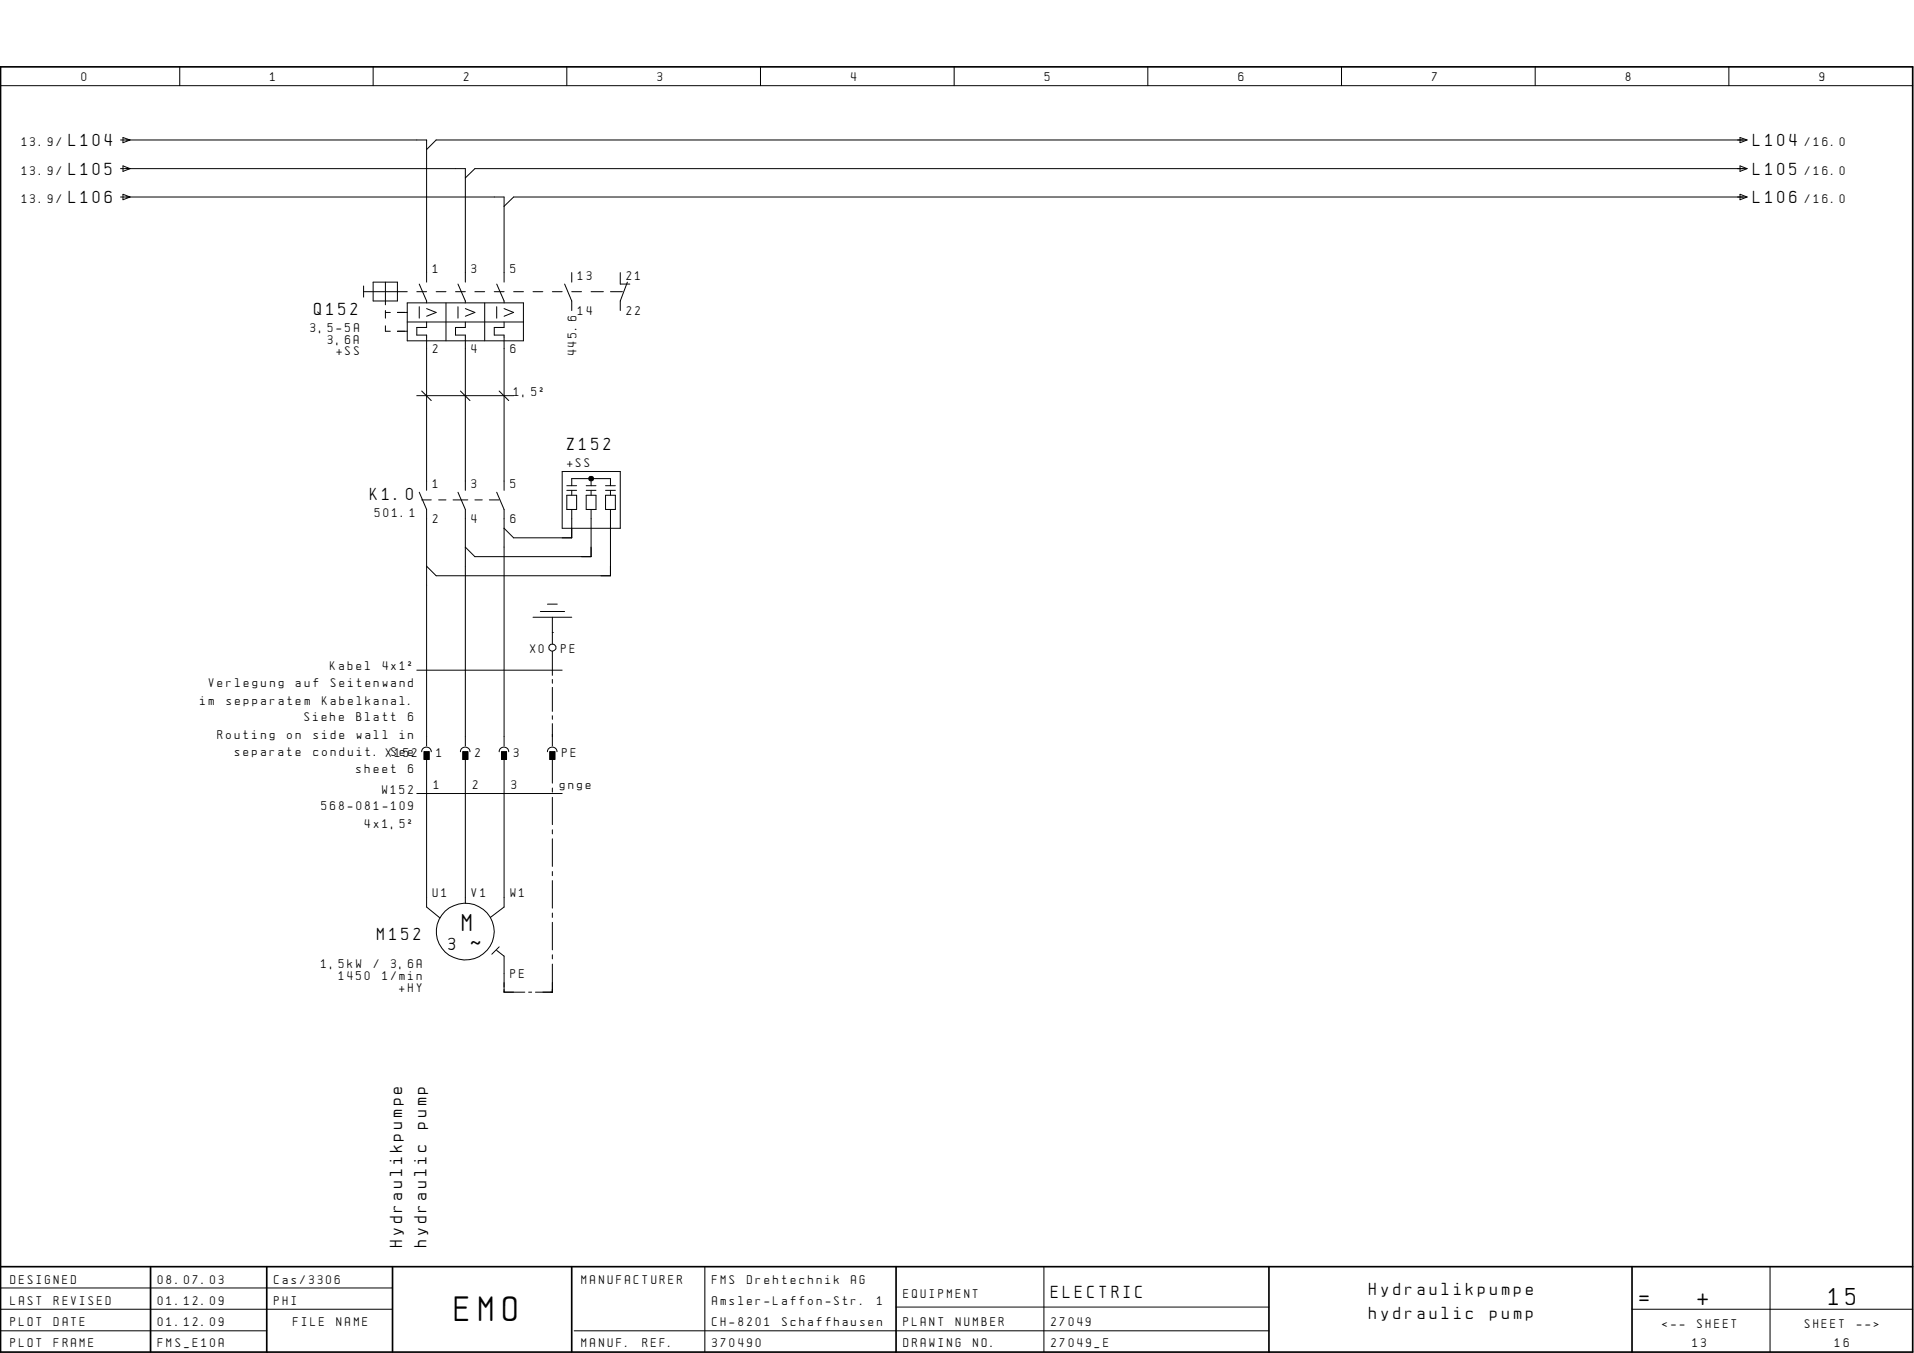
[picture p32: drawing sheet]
<svg xmlns="http://www.w3.org/2000/svg" width="297mm" height="210mm" viewBox="0 0 297 210" stroke-linecap="round" stroke-linejoin="round" font-family="sans-serif">
<defs><g id="words">
<text font-size="4.4" x="70.6" y="205">EMO</text>
<g font-size="3">
<text x="71.7" y="144.4">M</text>
<text x="73.1" y="148.7">~</text>
<text x="254.4" y="202.4">=</text>
<text x="263.4" y="202.4">+</text>
<text x="283.8" y="202.4">15</text>
</g>
<g font-size="2.2">
<text x="10.7" y="22.7">L104</text>
<text x="272.1" y="22.7">L104</text>
<text x="10.7" y="27.1">L105</text>
<text x="272.1" y="27.1">L105</text>
<text x="10.7" y="31.5">L106</text>
<text x="272.1" y="31.5">L106</text>
<text x="48.8" y="48.9">Q152</text>
<text x="88" y="69.8">Z152</text>
<text x="57.4" y="77.6">K1.0</text>
<text x="58.5" y="145.8">M152</text>
<text x="69.6" y="147.4">3</text>
<text x="66.2" y="175.1" transform="rotate(-90 66.2 175.1)">pump</text>
<text x="62.4" y="193.5" transform="rotate(-90 62.4 193.5)">Hydraulikpumpe</text>
<text x="66.2" y="193.5" transform="rotate(-90 66.2 193.5)">hydraulic</text>
<text x="163.1" y="201.3">ELECTRIC</text>
<text x="212.5" y="201">Hydraulikpumpe</text>
<text x="212.5" y="204.6">hydraulic</text>
<text x="231.3" y="204.6">pump</text>
</g>
<g font-size="1.6">
<text x="12.7" y="12.6">0</text>
<text x="41.9" y="12.6">1</text>
<text x="72" y="12.6">2</text>
<text x="102.1" y="12.6">3</text>
<text x="132.1" y="12.6">4</text>
<text x="162.1" y="12.6">5</text>
<text x="192.2" y="12.6">6</text>
<text x="222.2" y="12.6">7</text>
<text x="252.3" y="12.6">8</text>
<text x="282.4" y="12.6">9</text>
<text x="3.4" y="22.7">13.9/</text>
<text x="280.1" y="22.7">/16.0</text>
<text x="3.4" y="27.1">13.9/</text>
<text x="280.1" y="27.1">/16.0</text>
<text x="3.4" y="31.5">13.9/</text>
<text x="280.1" y="31.5">/16.0</text>
<text x="67.2" y="42.3">1</text>
<text x="73.2" y="42.3">3</text>
<text x="79.2" y="42.3">5</text>
<text x="89.7" y="43.4">13</text>
<text x="97.2" y="43.4">21</text>
<text x="48.2" y="51.5">3,5-5A</text>
<text x="50.9" y="53.3">3,6A</text>
<text x="89.7" y="48.9">14</text>
<text x="97.2" y="48.9">22</text>
<text x="52.2" y="55.1">+SS</text>
<text x="67.2" y="54.7">2</text>
<text x="73.2" y="54.7">4</text>
<text x="79.2" y="54.7">6</text>
<text x="89.4" y="55.1" transform="rotate(-90 89.4 55.1)">445.6</text>
<text x="79.8" y="61.4">1,5ý</text>
<text x="67.2" y="75.7">1</text>
<text x="73.2" y="75.7">3</text>
<text x="79.2" y="75.7">5</text>
<text x="88" y="72.4">+SS</text>
<text x="58.2" y="80.1">501.1</text>
<text x="67.2" y="81.2">2</text>
<text x="73.2" y="81.2">4</text>
<text x="79.2" y="81.2">6</text>
<text x="82.3" y="101.3">X0</text>
<text x="87.1" y="101.3">PE</text>
<text x="32.4" y="106.6">Verlegung</text>
<text x="45.9" y="106.6">auf</text>
<text x="51.3" y="104">Kabel</text>
<text x="51.3" y="106.6">Seitenwand</text>
<text x="59.4" y="104">4x1ý</text>
<text x="31.1" y="109.3">im</text>
<text x="35.1" y="109.3">sepparatem</text>
<text x="47.2" y="111.9">Siehe</text>
<text x="50" y="109.3">Kabelkanal.</text>
<text x="55.3" y="111.9">Blatt</text>
<text x="63.4" y="111.9">6</text>
<text x="33.7" y="114.6">Routing</text>
<text x="36.4" y="117.2">separate</text>
<text x="44.6" y="114.6">on</text>
<text x="48.6" y="114.6">side</text>
<text x="48.6" y="117.2">conduit. X152</text>
<text x="55.3" y="119.9">sheet</text>
<text x="55.4" y="114.6">wall</text>
<text x="60.7" y="117.2">See</text>
<text x="62.1" y="114.6">in</text>
<text x="63.4" y="119.9">6</text>
<text x="67.7" y="117.4">1</text>
<text x="73.7" y="117.4">2</text>
<text x="79.8" y="117.4">3</text>
<text x="87.2" y="117.4">PE</text>
<text x="49.9" y="125.7">568-081-109</text>
<text x="59.3" y="123.1">W152</text>
<text x="67.3" y="122.4">1</text>
<text x="73.4" y="122.4">2</text>
<text x="79.4" y="122.4">3</text>
<text x="86.9" y="122.4">gnge</text>
<text x="56.6" y="128.4">4x1,5ý</text>
<text x="67.2" y="139.2">U1</text>
<text x="73.2" y="139.2">V1</text>
<text x="79.2" y="139.2">W1</text>
<text x="49.9" y="150.2">1,5kW</text>
<text x="52.6" y="152.1">1450</text>
<text x="58" y="150.2">/</text>
<text x="59.3" y="152.1">1/min</text>
<text x="60.7" y="150.2">3,6A</text>
<text x="62" y="153.9">+HY</text>
<text x="79.2" y="151.7">PE</text>
<text x="1.6" y="199.1">DESIGNED</text>
<text x="1.6" y="202.4">LAST</text>
<text x="8.4" y="202.4">REVISED</text>
<text x="24.5" y="199.1">08.07.03</text>
<text x="24.5" y="202.4">01.12.09</text>
<text x="42.5" y="199.1">Cas/3306</text>
<text x="42.5" y="202.4">PHI</text>
<text x="90.3" y="199.1">MANUFACTURER</text>
<text x="110.5" y="202.4">Amsler-Laffon-Str.</text>
<text x="110.5" y="199.1">FMS</text>
<text x="115.9" y="199.1">Drehtechnik</text>
<text x="132.1" y="199.1">AG</text>
<text x="136.1" y="202.4">1</text>
<text x="140.2" y="201.3">EQUIPMENT</text>
<text x="1.6" y="205.7">PLOT</text>
<text x="1.6" y="209">PLOT</text>
<text x="8.4" y="205.7">DATE</text>
<text x="8.4" y="209">FRAME</text>
<text x="24.5" y="205.7">01.12.09</text>
<text x="24.5" y="209">FMS_E10A</text>
<text x="45.5" y="205.7">FILE</text>
<text x="52.2" y="205.7">NAME</text>
<text x="90.3" y="209">MANUF.</text>
<text x="99.7" y="209">REF.</text>
<text x="110.5" y="209">370490</text>
<text x="110.5" y="205.7">CH-8201</text>
<text x="121.4" y="205.7">Schaffhausen</text>
<text x="140.2" y="205.7">PLANT</text>
<text x="140.2" y="209">DRAWING</text>
<text x="148.3" y="205.7">NUMBER</text>
<text x="151" y="209">NO.</text>
<text x="163.1" y="205.7">27049</text>
<text x="163.1" y="209">27049_E</text>
<text x="258" y="206.1">&lt;--</text>
<text x="262.7" y="209">13</text>
<text x="263.4" y="206.1">SHEET</text>
<text x="280.1" y="206.1">SHEET</text>
<text x="284.8" y="209">16</text>
<text x="288.2" y="206.1">--&gt;</text>
</g>
</g></defs>
<g fill="none" stroke="#000" stroke-width=".16">
<path d="M.1 13.3h296.7M27.9 10.4v2.9M57.9 10.4v2.9M88 10.4v2.9M118 10.4v2.9M148.1 10.4v2.9M178.1 10.4v2.9M208.2 10.4v2.9M238.2 10.4v2.9M268.3 10.4v2.9M18.7 21.7h47.5v22.1M18.7 26.2h53.5v17.6"/>
<path d="M18.7 30.6h59.5v13.2M19.1 21.3l1.1 .4-1.1 .4zM19.1 25.7l1.1 .5-1.1 .4zM19.1 30.1l1.1 .5-1.1 .4zM270 21.3l1.1 .4-1.1 .4zM270 25.7l1.1 .5-1.1 .4zM270 30.1l1.1 .5-1.1 .4zM271.1 21.7h-203.4l-1.5 1.5M271.1 26.2h-197.4l-1.5 1.4M271.1 30.6h-191.4l-1.5 1.4M56.4 45.3h6.8M56.4 44.4v1.7"/>
<path d="M57.9 43.8h3.8v2.9h-3.8zM59.8 48.5h.8M59.8 50.5v.9h.8M59.8 43.8v3.5M59.8 48.2v1.2M61.7 48.5h1.5M61.7 51.4h1.5M63.2 47h18v5.9h-18zM63.2 50h18M64.7 45.3h1.5M65.1 44.1l1.1 2.6v.3M65.1 47.6v1.8"/>
<path d="M66.2 50v.8h-1.5v1.2h1.5v24.1M66.2 47.9l1.5 .6-1.5 .6M67.7 45.3h1.5M69.2 47v5.9M70.7 45.3h1.5M71.1 44.1l1.1 2.6v.3M71.1 47.6v1.8M72.2 50v.8h-1.5v1.2h1.5v24.1M72.2 47.9l1.5 .6-1.5 .6M73.7 45.3h1.5M75.2 47v5.9M76.7 45.3h1.5"/>
<path d="M77.1 44.1l1.1 2.6v.3M77.1 47.6v1.8M78.2 50v.8h-1.5v1.2h1.5v24.1M78.2 47.9l1.5 .6-1.5 .6M79.7 45.3h1.5M82.7 45.3h1.5M85.7 45.3h1.5M87.6 44.1l1.1 2.6v1.5M88.7 42.3v1.5M88.7 45.3h1.6M91.7 45.3h1.9M94.7 45.3h1.9"/>
<path d="M96.3 42.3v1.8h1.4M97.4 43.8l-1.1 2.9v1.5M64.7 61.4h15M65.1 76.4l1.1 2.6v36.7M65.4 60.7l1.5 1.4M65.4 77.6h1.5M68.1 77.6h1.1M70.3 77.6h2.3M71.1 76.4l1.1 2.6v36.7M71.5 60.7l1.4 1.4M73.7 77.6h1.1M75.9 77.6h1.6"/>
<path d="M77.1 76.4l1.1 2.6v36.7M77.5 60.7l1.4 1.4M87.2 73.2h9.1v8.8h-9.1zM88 76.8h1.5v2.2h-1.5zM88 76.1h1.5M88 75.4h1.5M88.7 75.4v-1.1h6v1.1M88.7 76.1v.7M88.7 79v4.4h-9l-1.5-1.4M91 76.8h1.5v2.2h-1.5zM91 76.1h1.5M91 75.4h1.5"/>
<path d="M91.4 74l.2-.1 .4 .1 .1 .2-.1 .3h-.5l-.1-.1zM91.7 74.3v1.1M91.7 76.1v.7M91.7 79v7.4h-18l-1.5-1.5M94 76.8h1.5v2.2h-1.5zM94 76.1h1.5M94 75.4h1.5M94.7 76.1v.7M94.7 79v10.3h-27l-1.5-1.5M82.7 95.8h6M83.9 94.9h3.7M85 93.7h1.5"/>
<path d="M85.7 98.1h.1M85.7 95.8v4.1M64.7 104h22.5M65.4 116.6a.74 .74 0 0 1 .8-.7 .74 .74 0 0 1 .7 .7M65.8 116.6h.8v1.2h-.8zM66.2 117.2v23.5l2.1 1.7M71.5 116.6a.74 .74 0 0 1 .7-.7 .74 .74 0 0 1 .7 .7M71.8 116.6h.8v1.2h-.8zM72.2 117.2v22.9M77.5 116.6a.74 .74 0 0 1 .7-.7 .74 .74 0 0 1 .7 .7M77.8 116.6h.8v1.2h-.8zM78.2 117.2v23.5l-2.1 1.6"/>
<path d="M85 116.6a.74 .74 0 0 1 .7-.7 .74 .74 0 0 1 .7 .7M85.3 116.6h.8v1.2h-.8zM85.7 101v3.8M85.7 105.4v.6M85.7 106.6v3.8M85.7 111v.6M85.7 112.3v3.4M85.7 117.2v4.3M64.7 123.1h22.5M85.7 122.3v.6M85.7 123.7v4.2M85.7 128.7v.7"/>
<path d="M85.7 130.1v4.3M85.7 135.2v.6M85.7 136.6v4.3M69.1 141.4a4.4 4.4 0 0 1 7.1 1.1 4.4 4.4 0 0 1-3.4 6.4 4.4 4.4 0 0 1-4.6-2.4 4.4 4.4 0 0 1 .9-5.1zM77.1 147.4l1.1 .9v5.6h3.2M77.5 146.9l-1.2 1.1M82 153.9h.5M85.7 141.6v.7M85.7 143.1v4.3M85.7 148.1v.7M85.7 149.6v4.3h-2.6M.1 199.8h60.8"/>
<path d="M109.4 196.5v13.3M162 196.5v13.3M274.7 196.5v13.3M.1 203.1h60.8M.1 206.5h41.3M89.1 206.5h107.8M139.1 202.8h57.8M253.3 203.1h43.5"/>
<circle cx="85.7" cy="100.5" r=".55"/>
</g>
<path d="M.1 10.4h296.7v199.4h-296.7zM.1 196.5h296.7M23.4 196.5v13.3M41.4 196.5v13.3M60.9 196.5v13.3M88.7 196.5v13.3M139.1 196.5v13.3M196.9 196.5v13.3M253.3 196.5v13.3" fill="none" stroke="#000" stroke-width=".26"/>
<path d="M91.4 74.1l.2-.2 .4 .1 .1 .2-.1 .3h-.5l-.1-.1zM65.8 116.6h.8v1.2h-.8zM71.8 116.6h.8v1.2h-.8zM77.8 116.6h.8v1.2h-.8zM85.3 116.6h.8v1.2h-.8z" fill="#000"/>
<use href="#words"/>
</svg>
